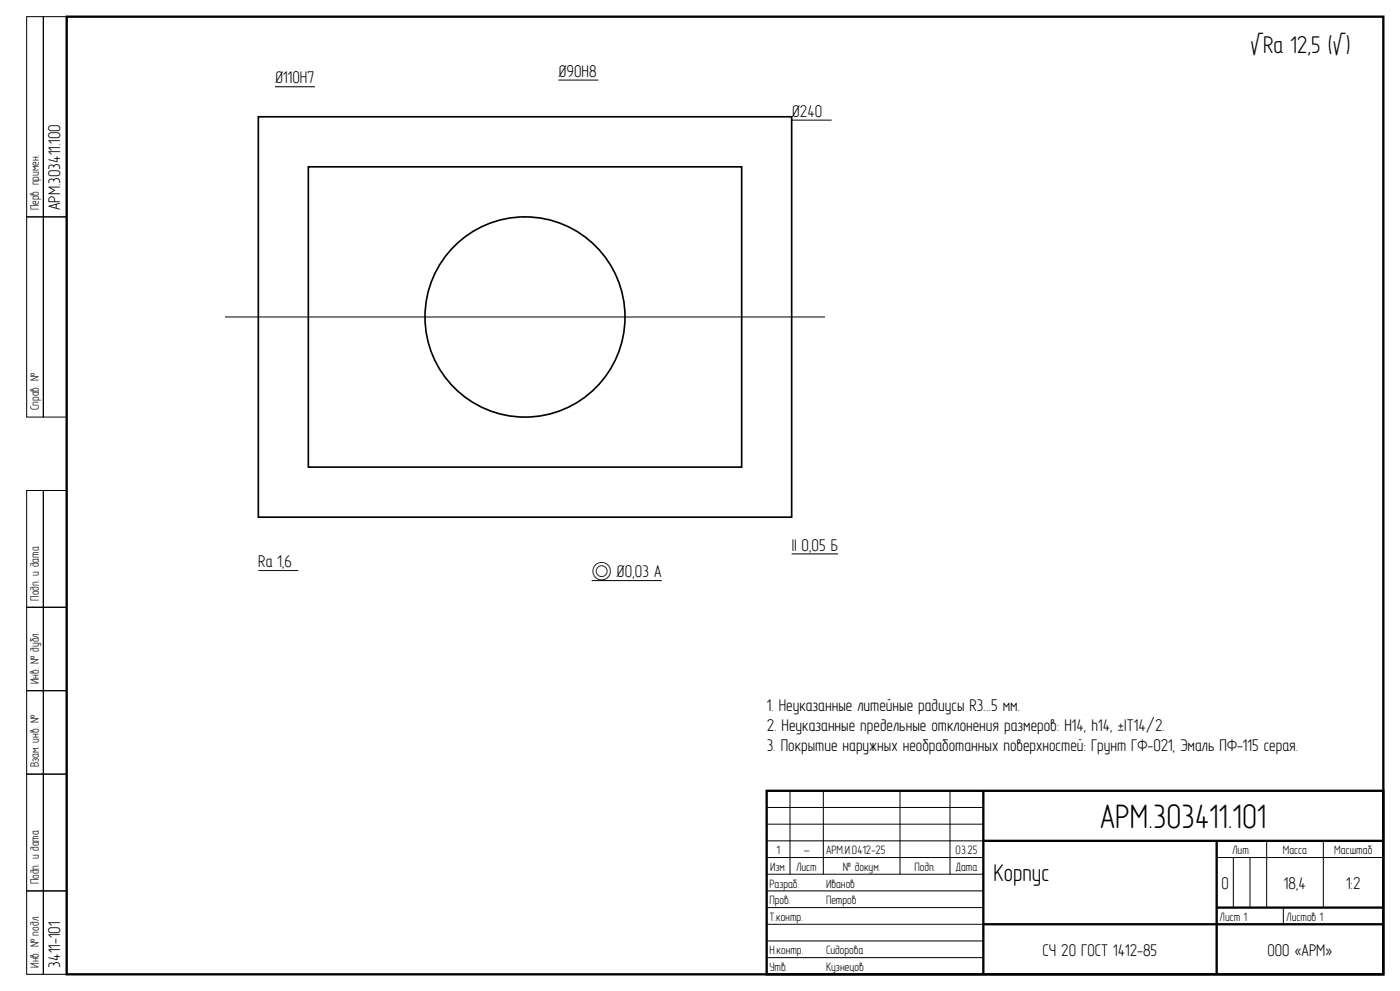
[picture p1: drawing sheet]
<svg xmlns="http://www.w3.org/2000/svg" width="420mm" height="297mm" viewBox="0 0 420 297" stroke-linecap="round" stroke-linejoin="round" font-family="sans-serif">
<defs><g id="words">
<text font-size="11" x="330.1" y="248">АРМ.303411.101</text>
<g font-size="7.9">
<text x="375" y="16">√Ra 12,5 (√)</text>
<text x="298" y="264">Корпус</text>
</g>
<g font-size="5.5">
<text x="167.5" y="23">Ø90H8</text>
<text x="82.5" y="25">Ø110H7</text>
<text x="237.5" y="35">Ø240</text>
<text x="18" y="63" transform="rotate(-90 18 63)">АРМ.303411.100</text>
<text x="237.5" y="165">∥ 0,05 Б</text>
<text x="77.5" y="170">Ra 1,6</text>
<text x="177.5" y="173">◎ Ø0,03 А</text>
<text x="230" y="213">1. Неуказанные литейные радиусы R3...5 мм.</text>
<text x="230" y="219">2. Неуказанные предельные отклонения размеров: H14, h14, ±IT14/2.</text>
<text x="230" y="225">3. Покрытие наружных необработанных поверхностей: Грунт ГФ-021, Эмаль ПФ-115 серая.</text>
<text x="366.4" y="266.5">О</text>
<text x="385.2" y="266.5">18,4</text>
<text x="403.8" y="266.5">1:2</text>
<text x="312.8" y="286.5">СЧ 20 ГОСТ 1412-85</text>
<text x="380.2" y="286.5">ООО «АРМ»</text>
<text x="18" y="290" transform="rotate(-90 18 290)">3411-101</text>
</g>
<g font-size="3.9">
<text x="11.6" y="63" transform="rotate(-90 11.6 63)">Перв. примен.</text>
<text x="11.6" y="123" transform="rotate(-90 11.6 123)">Справ. №</text>
<text x="11.6" y="180" transform="rotate(-90 11.6 180)">Подп. и дата</text>
<text x="11.6" y="205" transform="rotate(-90 11.6 205)">Инв. № дубл.</text>
<text x="11.6" y="230" transform="rotate(-90 11.6 230)">Взам. инв. №</text>
<text x="233" y="256">1</text>
<text x="241.1" y="256">—</text>
<text x="247.8" y="256">АРМ.И.0412-25</text>
<text x="286.7" y="256">03.25</text>
<text x="369.8" y="256">Лит.</text>
<text x="384.9" y="256">Масса</text>
<text x="400.3" y="256">Масштаб</text>
<text x="231" y="261">Изм.</text>
<text x="238.9" y="261">Лист</text>
<text x="252.8" y="261">№ докум.</text>
<text x="274.3" y="261">Подп.</text>
<text x="286.8" y="261">Дата</text>
<text x="11.6" y="265" transform="rotate(-90 11.6 265)">Подп. и дата</text>
<text x="230.8" y="266">Разраб.</text>
<text x="247.8" y="266">Иванов</text>
<text x="230.8" y="271">Пров.</text>
<text x="247.8" y="271">Петров</text>
<text x="230.8" y="276">Т.контр.</text>
<text x="366" y="276">Лист 1</text>
<text x="386" y="276">Листов 1</text>
<text x="230.8" y="286">Н.контр.</text>
<text x="247.8" y="286">Сидорова</text>
<text x="11.6" y="290" transform="rotate(-90 11.6 290)">Инв. № подл.</text>
<text x="230.8" y="291">Утв.</text>
<text x="247.8" y="291">Кузнецов</text>
</g>
</g></defs>
<path d="M20 5h395v287h-395zM230 237h185v55h-185zM295 237v55M295 252h120M365 252v40M295 277h120M365 272h50" fill="none" stroke="#000" stroke-width=".7" stroke-linecap="butt"/>
<g fill="none" stroke="#000" stroke-width=".3">
<path d="M8 5h5v60h-5zM13 5h7v60h-7zM82.5 26h12M167.5 24h12M237.5 36h12M8 65h5v60h-5zM13 65h7v60h-7zM67.5 95h180M8 147h5v35h-5zM13 147h7v35h-7zM77.5 171h12M177.5 174h21"/>
<path d="M237.5 166h13.9M8 182h5v25h-5zM13 182h7v25h-7zM8 207h5v25h-5zM13 207h7v25h-7zM8 232h5v35h-5zM13 232h7v35h-7zM237 237v25M247 237v25M270 237v25M285 237v25M230 242h65"/>
<path d="M230 247h65M230 252h65M230 257h65M365 257h50M370 257v15M375 257v15M380 252v20M397 252v20M8 267h5v25h-5zM13 267h7v25h-7zM230 262h65M230 267h65"/>
<path d="M230 272h65M230 277h65M385 272v5M230 282h65M230 287h65"/>
</g>
<g fill="none" stroke="#000" stroke-width=".5">
<path d="M77.5 35h160v120h-160zM92.5 50h130v90h-130z"/>
<circle cx="157.5" cy="95" r="30"/>
</g>
<use href="#words"/>
</svg>
